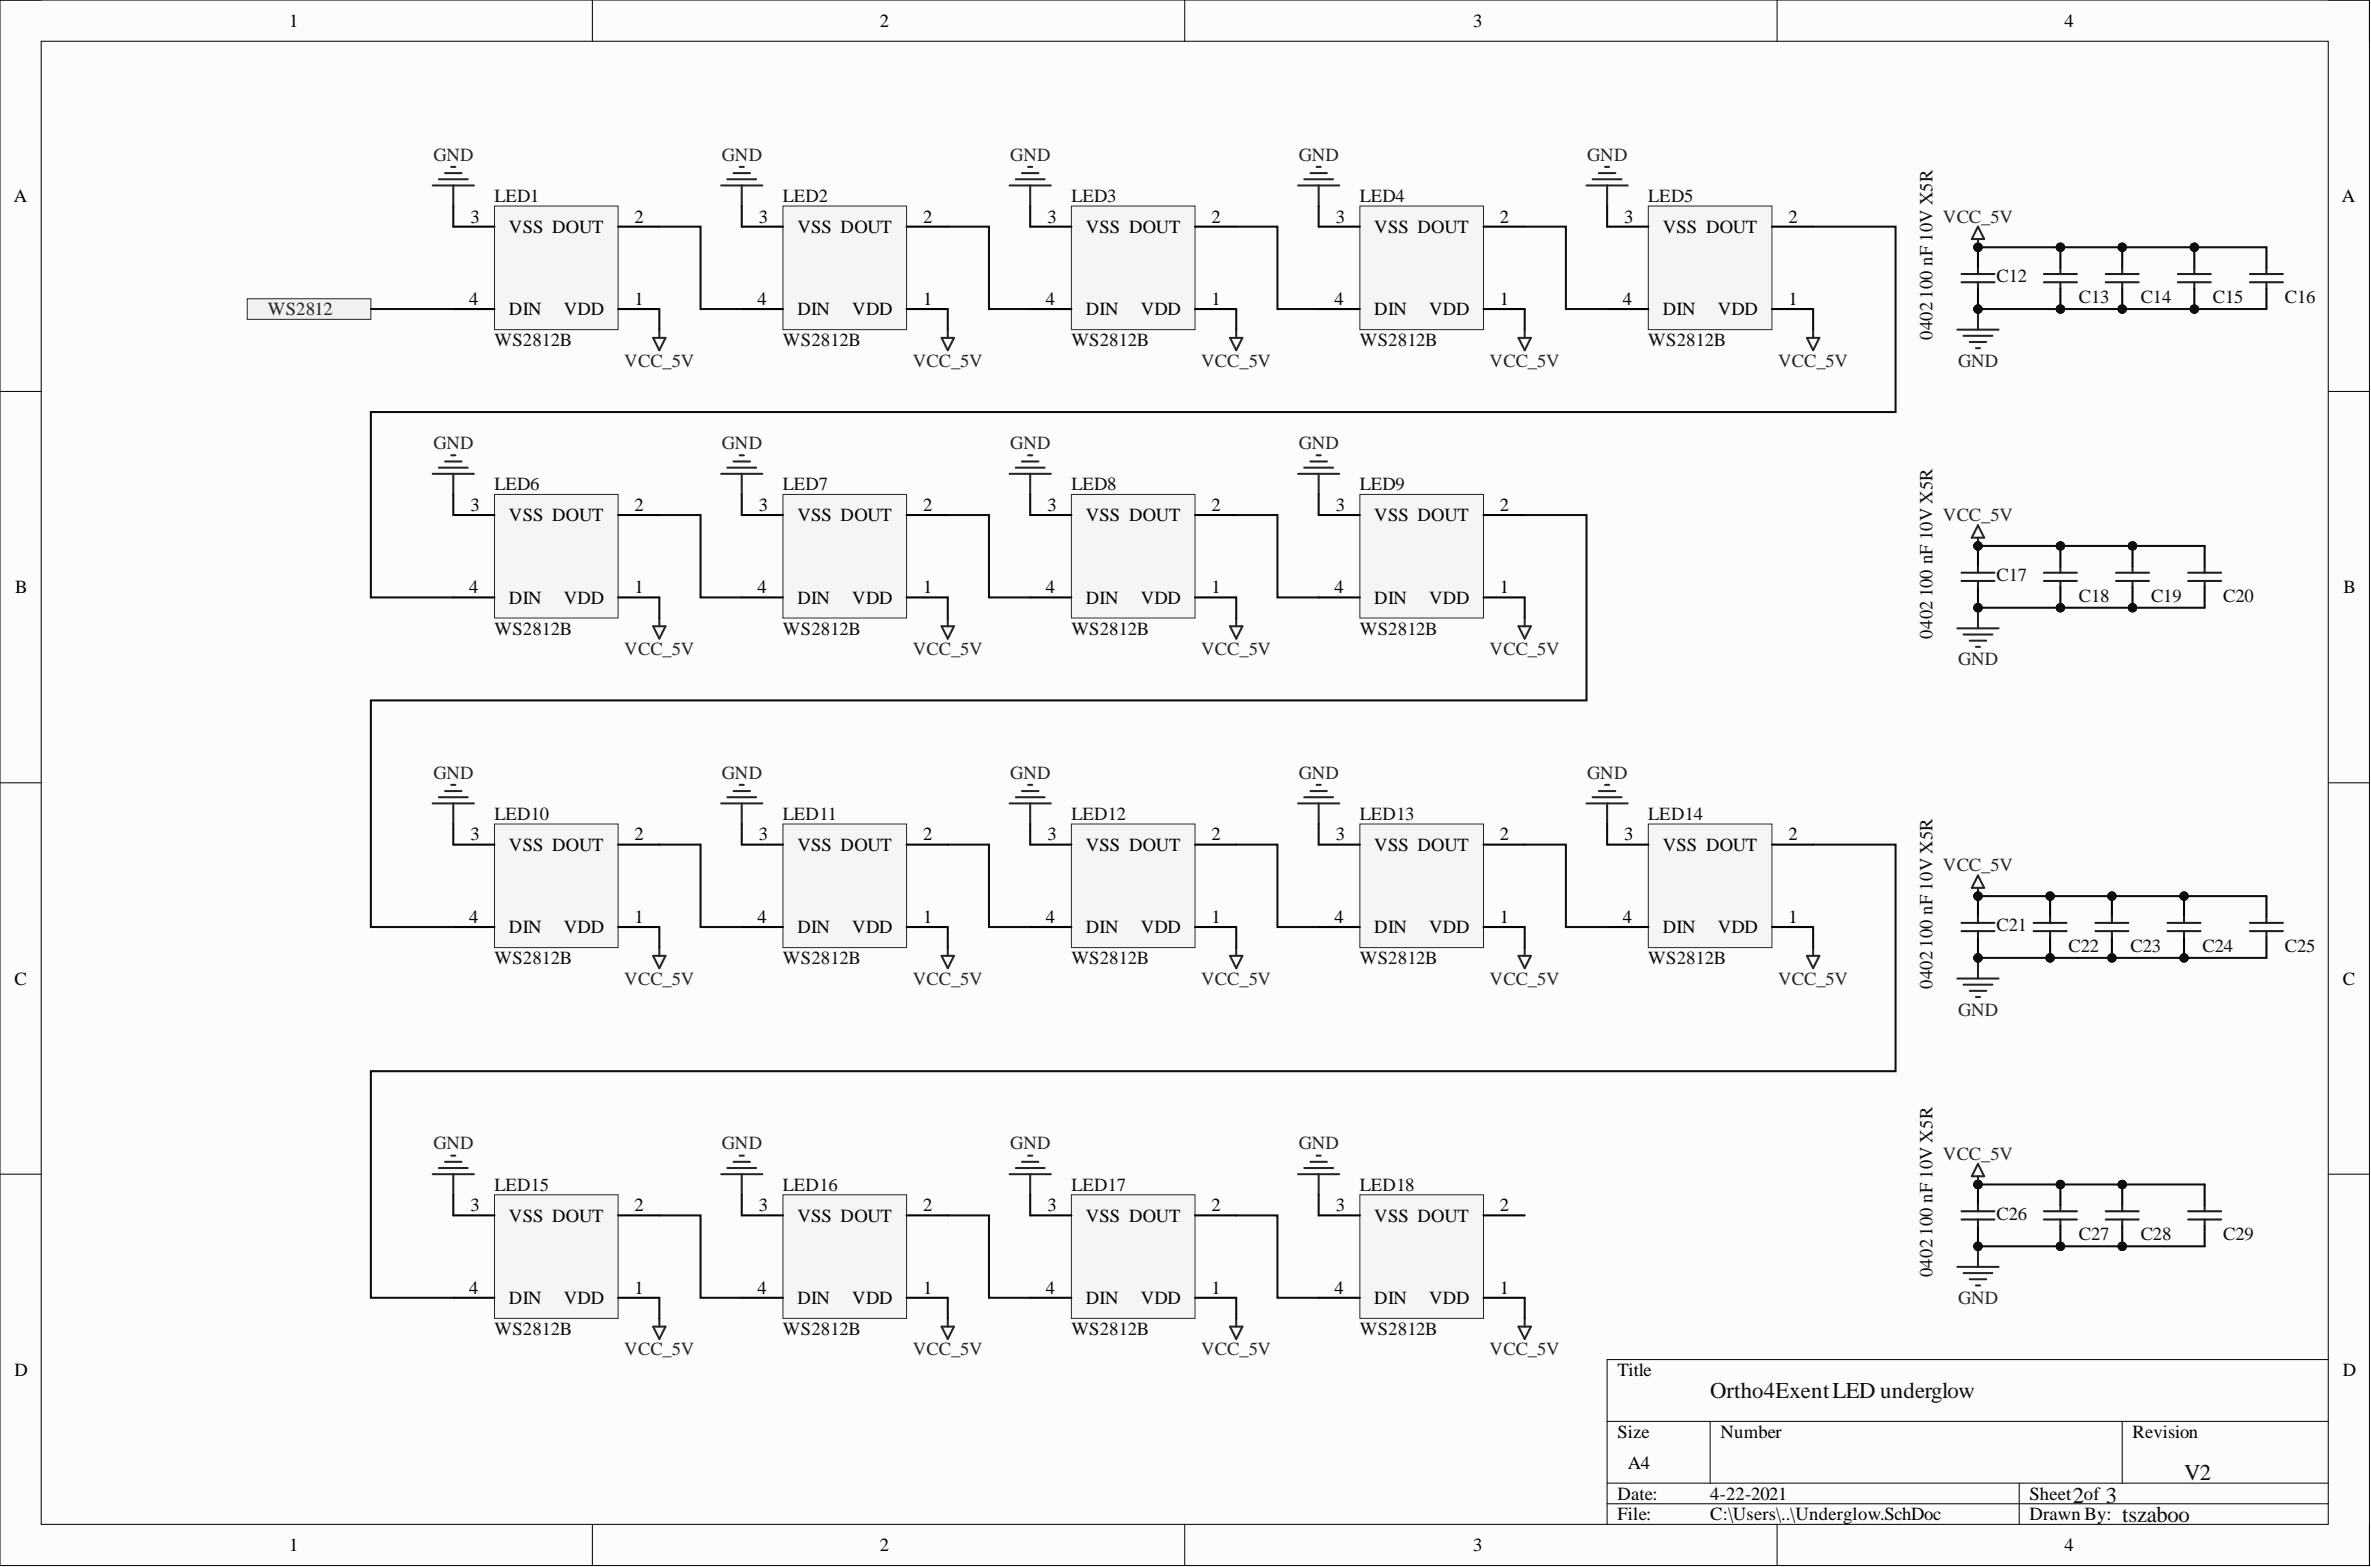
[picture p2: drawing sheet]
<svg xmlns="http://www.w3.org/2000/svg" width="292mm" height="193mm" viewBox="0 0 292 193" stroke-linecap="round" stroke-linejoin="round" font-family="sans-serif">
<defs><g id="words">
<g font-size="2.8" fill="#0e0e0e">
<text x="210.7" y="172.2">Ortho4ExentLED underglow</text>
<text x="255.4" y="185.1">2</text>
<text x="259.4" y="185.1">3</text>
<text x="269.1" y="182.3">V2</text>
<text x="261.4" y="187.4">tszaboo</text>
</g>
<g font-size="2.3">
<text x="35.6" y="3.3">1</text>
<text x="108.4" y="3.3">2</text>
<text x="181.5" y="3.3">3</text>
<text x="254.3" y="3.3">4</text>
<text x="1.7" y="24.9">A</text>
<text x="58" y="27.4">3</text>
<text x="62.7" y="28.7">VSS DOUT</text>
<text x="78.2" y="27.4">2</text>
<text x="93.5" y="27.4">3</text>
<text x="98.2" y="28.7">VSS DOUT</text>
<text x="113.7" y="27.4">2</text>
<text x="129" y="27.4">3</text>
<text x="133.8" y="28.7">VSS DOUT</text>
<text x="149.3" y="27.4">2</text>
<text x="164.6" y="27.4">3</text>
<text x="169.3" y="28.7">VSS DOUT</text>
<text x="184.8" y="27.4">2</text>
<text x="200.1" y="27.4">3</text>
<text x="204.8" y="28.7">VSS DOUT</text>
<text x="220.3" y="27.4">2</text>
<text x="288.5" y="24.9">A</text>
<text x="57.8" y="37.6">4</text>
<text x="62.7" y="38.8">DIN</text>
<text x="69.5" y="38.8">VDD</text>
<text x="78.2" y="37.6">1</text>
<text x="93.3" y="37.6">4</text>
<text x="98.2" y="38.8">DIN</text>
<text x="105" y="38.8">VDD</text>
<text x="113.7" y="37.6">1</text>
<text x="128.9" y="37.6">4</text>
<text x="133.8" y="38.8">DIN</text>
<text x="140.5" y="38.8">VDD</text>
<text x="149.3" y="37.6">1</text>
<text x="164.4" y="37.6">4</text>
<text x="169.3" y="38.8">DIN</text>
<text x="176.1" y="38.8">VDD</text>
<text x="184.8" y="37.6">1</text>
<text x="199.9" y="37.6">4</text>
<text x="204.8" y="38.8">DIN</text>
<text x="211.6" y="38.8">VDD</text>
<text x="220.3" y="37.6">1</text>
<text x="58" y="62.9">3</text>
<text x="62.7" y="64.2">VSS DOUT</text>
<text x="78.2" y="62.9">2</text>
<text x="93.5" y="62.9">3</text>
<text x="98.2" y="64.2">VSS DOUT</text>
<text x="113.7" y="62.9">2</text>
<text x="129" y="62.9">3</text>
<text x="133.8" y="64.2">VSS DOUT</text>
<text x="149.3" y="62.9">2</text>
<text x="164.6" y="62.9">3</text>
<text x="169.3" y="64.2">VSS DOUT</text>
<text x="184.8" y="62.9">2</text>
<text x="1.9" y="73.1">B</text>
<text x="57.8" y="73.1">4</text>
<text x="62.7" y="74.3">DIN</text>
<text x="69.5" y="74.3">VDD</text>
<text x="78.2" y="73.1">1</text>
<text x="93.3" y="73.1">4</text>
<text x="98.2" y="74.3">DIN</text>
<text x="105" y="74.3">VDD</text>
<text x="113.7" y="73.1">1</text>
<text x="128.9" y="73.1">4</text>
<text x="133.8" y="74.3">DIN</text>
<text x="140.5" y="74.3">VDD</text>
<text x="149.3" y="73.1">1</text>
<text x="164.4" y="73.1">4</text>
<text x="169.3" y="74.3">DIN</text>
<text x="176.1" y="74.3">VDD</text>
<text x="184.8" y="73.1">1</text>
<text x="288.7" y="73.1">B</text>
<text x="58" y="103.5">3</text>
<text x="62.7" y="104.8">VSS DOUT</text>
<text x="78.2" y="103.5">2</text>
<text x="93.5" y="103.5">3</text>
<text x="98.2" y="104.8">VSS DOUT</text>
<text x="113.7" y="103.5">2</text>
<text x="129" y="103.5">3</text>
<text x="133.8" y="104.8">VSS DOUT</text>
<text x="149.3" y="103.5">2</text>
<text x="164.6" y="103.5">3</text>
<text x="169.3" y="104.8">VSS DOUT</text>
<text x="184.8" y="103.5">2</text>
<text x="200.1" y="103.5">3</text>
<text x="204.8" y="104.8">VSS DOUT</text>
<text x="220.3" y="103.5">2</text>
<text x="57.8" y="113.6">4</text>
<text x="78.2" y="113.6">1</text>
<text x="93.3" y="113.6">4</text>
<text x="113.7" y="113.6">1</text>
<text x="128.9" y="113.6">4</text>
<text x="149.3" y="113.6">1</text>
<text x="164.4" y="113.6">4</text>
<text x="184.8" y="113.6">1</text>
<text x="199.9" y="113.6">4</text>
<text x="220.3" y="113.6">1</text>
<text x="62.7" y="114.9">DIN</text>
<text x="69.5" y="114.9">VDD</text>
<text x="98.2" y="114.9">DIN</text>
<text x="105" y="114.9">VDD</text>
<text x="133.8" y="114.9">DIN</text>
<text x="140.5" y="114.9">VDD</text>
<text x="169.3" y="114.9">DIN</text>
<text x="176.1" y="114.9">VDD</text>
<text x="204.8" y="114.9">DIN</text>
<text x="211.6" y="114.9">VDD</text>
<text x="1.8" y="121.3">C</text>
<text x="288.6" y="121.3">C</text>
<text x="58" y="149.2">3</text>
<text x="78.2" y="149.2">2</text>
<text x="93.5" y="149.2">3</text>
<text x="113.7" y="149.2">2</text>
<text x="129" y="149.2">3</text>
<text x="149.3" y="149.2">2</text>
<text x="164.6" y="149.2">3</text>
<text x="184.8" y="149.2">2</text>
<text x="62.7" y="150.4">VSS DOUT</text>
<text x="98.2" y="150.4">VSS DOUT</text>
<text x="133.8" y="150.4">VSS DOUT</text>
<text x="169.3" y="150.4">VSS DOUT</text>
<text x="57.8" y="159.3">4</text>
<text x="62.7" y="160.6">DIN</text>
<text x="69.5" y="160.6">VDD</text>
<text x="78.2" y="159.3">1</text>
<text x="93.3" y="159.3">4</text>
<text x="98.2" y="160.6">DIN</text>
<text x="105" y="160.6">VDD</text>
<text x="113.7" y="159.3">1</text>
<text x="128.9" y="159.3">4</text>
<text x="133.8" y="160.6">DIN</text>
<text x="140.5" y="160.6">VDD</text>
<text x="149.3" y="159.3">1</text>
<text x="164.4" y="159.3">4</text>
<text x="169.3" y="160.6">DIN</text>
<text x="176.1" y="160.6">VDD</text>
<text x="184.8" y="159.3">1</text>
<text x="1.8" y="169.5">D</text>
<text x="199.3" y="169.5">Title</text>
<text x="288.6" y="169.5">D</text>
<text x="199.3" y="177.1">Size</text>
<text x="212" y="177.1">Number</text>
<text x="262.7" y="177.1">Revision</text>
<text x="199.3" y="184.7">Date:</text>
<text x="200.5" y="180.9">A4</text>
<text x="210.7" y="184.7">4-22-2021</text>
<text x="250" y="184.7">Sheet of</text>
<text x="35.6" y="191">1</text>
<text x="108.4" y="191">2</text>
<text x="181.5" y="191">3</text>
<text x="199.3" y="187.2">File:</text>
<text x="210.7" y="187.2">C:\Users\..\Underglow.SchDoc</text>
<text x="250" y="187.2">Drawn By:</text>
<text x="254.3" y="191">4</text>
</g>
<g font-size="2.3" fill="#262626">
<text x="53.4" y="19.8">GND</text>
<text x="88.9" y="19.8">GND</text>
<text x="124.5" y="19.8">GND</text>
<text x="160" y="19.8">GND</text>
<text x="195.5" y="19.8">GND</text>
<text x="239.4" y="27.4">VCC_5V</text>
<text x="33" y="38.8">WS2812</text>
<text x="76.9" y="45.2">VCC_5V</text>
<text x="112.4" y="45.2">VCC_5V</text>
<text x="148" y="45.2">VCC_5V</text>
<text x="183.5" y="45.2">VCC_5V</text>
<text x="219.1" y="45.2">VCC_5V</text>
<text x="241.2" y="45.2">GND</text>
<text x="53.4" y="55.3">GND</text>
<text x="88.9" y="55.3">GND</text>
<text x="124.5" y="55.3">GND</text>
<text x="160" y="55.3">GND</text>
<text x="239.4" y="64.2">VCC_5V</text>
<text x="76.9" y="80.7">VCC_5V</text>
<text x="112.4" y="80.7">VCC_5V</text>
<text x="148" y="80.7">VCC_5V</text>
<text x="183.5" y="80.7">VCC_5V</text>
<text x="241.2" y="81.9">GND</text>
<text x="53.4" y="95.9">GND</text>
<text x="88.9" y="95.9">GND</text>
<text x="124.5" y="95.9">GND</text>
<text x="160" y="95.9">GND</text>
<text x="195.5" y="95.9">GND</text>
<text x="239.4" y="107.3">VCC_5V</text>
<text x="76.9" y="121.3">VCC_5V</text>
<text x="112.4" y="121.3">VCC_5V</text>
<text x="148" y="121.3">VCC_5V</text>
<text x="183.5" y="121.3">VCC_5V</text>
<text x="219.1" y="121.3">VCC_5V</text>
<text x="241.2" y="125.1">GND</text>
<text x="53.4" y="141.6">GND</text>
<text x="88.9" y="141.6">GND</text>
<text x="124.5" y="141.6">GND</text>
<text x="160" y="141.6">GND</text>
<text x="239.4" y="142.8">VCC_5V</text>
<text x="241.2" y="160.6">GND</text>
<text x="76.9" y="166.9">VCC_5V</text>
<text x="112.4" y="166.9">VCC_5V</text>
<text x="148" y="166.9">VCC_5V</text>
<text x="183.5" y="166.9">VCC_5V</text>
</g>
<g font-size="2.3" fill="#0e0e0e">
<text x="60.9" y="24.9">LED1</text>
<text x="96.5" y="24.9">LED2</text>
<text x="132" y="24.9">LED3</text>
<text x="167.5" y="24.9">LED4</text>
<text x="203.1" y="24.9">LED5</text>
<text x="246" y="34.8">C12</text>
<text x="238.1" y="41.9" transform="rotate(-90 238.1 41.9)">0402100 nF 10V X5R</text>
<text x="256.1" y="37.3">C13</text>
<text x="263.7" y="37.3">C14</text>
<text x="272.6" y="37.3">C15</text>
<text x="281.5" y="37.3">C16</text>
<text x="60.9" y="42.6">WS2812B</text>
<text x="96.5" y="42.6">WS2812B</text>
<text x="132" y="42.6">WS2812B</text>
<text x="167.5" y="42.6">WS2812B</text>
<text x="203.1" y="42.6">WS2812B</text>
<text x="60.9" y="60.4">LED6</text>
<text x="96.5" y="60.4">LED7</text>
<text x="132" y="60.4">LED8</text>
<text x="167.5" y="60.4">LED9</text>
<text x="246" y="71.5">C17</text>
<text x="256.1" y="74.1">C18</text>
<text x="265" y="74.1">C19</text>
<text x="273.9" y="74.1">C20</text>
<text x="60.9" y="78.1">WS2812B</text>
<text x="96.5" y="78.1">WS2812B</text>
<text x="132" y="78.1">WS2812B</text>
<text x="167.5" y="78.1">WS2812B</text>
<text x="238.1" y="78.6" transform="rotate(-90 238.1 78.6)">0402100 nF 10V X5R</text>
<text x="60.9" y="101">LED10</text>
<text x="96.5" y="101">LED11</text>
<text x="132" y="101">LED12</text>
<text x="167.5" y="101">LED13</text>
<text x="203.1" y="101">LED14</text>
<text x="60.9" y="118.7">WS2812B</text>
<text x="96.5" y="118.7">WS2812B</text>
<text x="132" y="118.7">WS2812B</text>
<text x="167.5" y="118.7">WS2812B</text>
<text x="203.1" y="118.7">WS2812B</text>
<text x="246" y="114.7">C21</text>
<text x="254.8" y="117.2">C22</text>
<text x="262.5" y="117.2">C23</text>
<text x="271.3" y="117.2">C24</text>
<text x="281.5" y="117.2">C25</text>
<text x="238.1" y="121.8" transform="rotate(-90 238.1 121.8)">0402100 nF 10V X5R</text>
<text x="60.9" y="146.6">LED15</text>
<text x="96.5" y="146.6">LED16</text>
<text x="132" y="146.6">LED17</text>
<text x="167.5" y="146.6">LED18</text>
<text x="246" y="150.2">C26</text>
<text x="256.1" y="152.7">C27</text>
<text x="263.7" y="152.7">C28</text>
<text x="273.9" y="152.7">C29</text>
<text x="238.1" y="157.3" transform="rotate(-90 238.1 157.3)">0402100 nF 10V X5R</text>
<text x="60.9" y="164.4">WS2812B</text>
<text x="96.5" y="164.4">WS2812B</text>
<text x="132" y="164.4">WS2812B</text>
<text x="167.5" y="164.4">WS2812B</text>
</g>
</g></defs>
<path d="M0 0h291.9v192.8h-291.9z" fill-rule="evenodd" fill="#fcfcfc"/>
<path d="M0 0h291.9v192.8h-291.9z" fill="none" stroke="#000" stroke-width=".12"/>
<path d="M5.1 5.1h281.7v182.6h-281.7z" fill-rule="evenodd" fill="#fcfcfc"/>
<g fill="none" stroke="#000" stroke-width=".12">
<path d="M0 0h5.1M5.1 5.1h281.7v182.6h-281.7zM73 0v5.1M146 0v5.1M218.9 0v5.1M286.8 0h5.1v5.1M0 48.2h5.1M286.8 48.2h5.1M0 96.4h5.1M286.8 96.4h5.1M0 144.6h5.1M286.8 144.6h5.1"/>
<path d="M198 175h88.8M210.7 175v7.6M261.4 175v7.6M286.8 167.4h-88.8v20.3M73 187.7v5.1M146 187.7v5.1M198 182.6h88.8M198 185.2h88.8M218.9 187.7v5.1M248.8 182.6v5.1M291.9 187.7v5.1"/>
</g>
<path d="M60.9 25.4h15.3v15.2h-15.3z" fill-rule="evenodd" fill="#f5f5f5"/>
<path d="M60.9 25.4h15.3v15.2h-15.3z" fill="none" stroke="#262626" stroke-width=".12"/>
<path d="M55.8 38.1h5.1M55.8 27.9h5.1M76.2 38.1h5M76.2 27.9h5" fill="none" stroke="#000" stroke-width=".25"/>
<path d="M53.3 22.8h5.1M54.1 22.1h3.5M54.8 21.3h2.1M55.6 20.6h.5M55.8 22.8v2.6M80.5 41.6h1.5l-.8 1.5zM81.2 40.6v1" fill="none" stroke="#262626" stroke-width=".25"/>
<path d="M30.5 36.8h15.2v2.5h-15.2z" fill-rule="evenodd" fill="#f0f0f0"/>
<path d="M30.5 36.8h15.2v2.5h-15.2z" fill="none" stroke="#262626" stroke-width=".12"/>
<path d="M96.5 25.4h15.2v15.2h-15.2z" fill-rule="evenodd" fill="#f5f5f5"/>
<path d="M96.5 25.4h15.2v15.2h-15.2z" fill="none" stroke="#262626" stroke-width=".12"/>
<path d="M91.4 38.1h5.1M91.4 27.9h5.1M111.7 38.1h5.1M111.7 27.9h5.1" fill="none" stroke="#000" stroke-width=".25"/>
<path d="M88.8 22.8h5.1M89.6 22.1h3.6M90.4 21.3h2M91.1 20.6h.5M91.4 22.8v2.6M116 41.6h1.5l-.7 1.5zM116.8 40.6v1" fill="none" stroke="#262626" stroke-width=".25"/>
<path d="M132 25.4h15.2v15.2h-15.2z" fill-rule="evenodd" fill="#f5f5f5"/>
<path d="M132 25.4h15.2v15.2h-15.2z" fill="none" stroke="#262626" stroke-width=".12"/>
<path d="M126.9 38.1h5.1M126.9 27.9h5.1M147.2 38.1h5.1M147.2 27.9h5.1" fill="none" stroke="#000" stroke-width=".25"/>
<path d="M124.4 22.8h5.1M125.1 22.1h3.6M125.9 21.3h2M126.7 20.6h.5M126.9 22.8v2.6M151.5 41.6h1.6l-.8 1.5zM152.3 40.6v1" fill="none" stroke="#262626" stroke-width=".25"/>
<path d="M167.5 25.4h15.3v15.2h-15.3z" fill-rule="evenodd" fill="#f5f5f5"/>
<path d="M167.5 25.4h15.3v15.2h-15.3z" fill="none" stroke="#262626" stroke-width=".12"/>
<path d="M162.5 38.1h5M162.5 27.9h5M182.8 38.1h5M182.8 27.9h5" fill="none" stroke="#000" stroke-width=".25"/>
<path d="M159.9 22.8h5.1M160.7 22.1h3.5M161.4 21.3h2.1M162.2 20.6h.5M162.5 22.8v2.6M187.1 41.6h1.5l-.8 1.5zM187.8 40.6v1" fill="none" stroke="#262626" stroke-width=".25"/>
<path d="M60.9 60.9h15.3v15.2h-15.3z" fill-rule="evenodd" fill="#f5f5f5"/>
<path d="M60.9 60.9h15.3v15.2h-15.3z" fill="none" stroke="#262626" stroke-width=".12"/>
<path d="M55.8 73.6h5.1M55.8 63.4h5.1M76.2 73.6h5M76.2 63.4h5" fill="none" stroke="#000" stroke-width=".25"/>
<path d="M53.3 58.4h5.1M54.1 57.6h3.5M54.8 56.8h2.1M55.6 56.1h.5M55.8 58.4v2.5M80.5 77.1h1.5l-.8 1.5zM81.2 76.1v1" fill="none" stroke="#262626" stroke-width=".25"/>
<path d="M96.5 60.9h15.2v15.2h-15.2z" fill-rule="evenodd" fill="#f5f5f5"/>
<path d="M96.5 60.9h15.2v15.2h-15.2z" fill="none" stroke="#262626" stroke-width=".12"/>
<path d="M91.4 73.6h5.1M91.4 63.4h5.1M111.7 73.6h5.1M111.7 63.4h5.1" fill="none" stroke="#000" stroke-width=".25"/>
<path d="M88.8 58.4h5.1M89.6 57.6h3.6M90.4 56.8h2M91.1 56.1h.5M91.4 58.4v2.5M116 77.1h1.5l-.7 1.5zM116.8 76.1v1" fill="none" stroke="#262626" stroke-width=".25"/>
<path d="M132 60.9h15.2v15.2h-15.2z" fill-rule="evenodd" fill="#f5f5f5"/>
<path d="M132 60.9h15.2v15.2h-15.2z" fill="none" stroke="#262626" stroke-width=".12"/>
<path d="M126.9 73.6h5.1M126.9 63.4h5.1M147.2 73.6h5.1M147.2 63.4h5.1" fill="none" stroke="#000" stroke-width=".25"/>
<path d="M124.4 58.4h5.1M125.1 57.6h3.6M125.9 56.8h2M126.7 56.1h.5M126.9 58.4v2.5M151.5 77.1h1.6l-.8 1.5zM152.3 76.1v1" fill="none" stroke="#262626" stroke-width=".25"/>
<path d="M167.5 60.9h15.3v15.2h-15.3z" fill-rule="evenodd" fill="#f5f5f5"/>
<path d="M167.5 60.9h15.3v15.2h-15.3z" fill="none" stroke="#262626" stroke-width=".12"/>
<path d="M162.5 73.6h5M162.5 63.4h5M182.8 73.6h5M182.8 63.4h5" fill="none" stroke="#000" stroke-width=".25"/>
<path d="M159.9 58.4h5.1M160.7 57.6h3.5M161.4 56.8h2.1M162.2 56.1h.5M162.5 58.4v2.5M187.1 77.1h1.5l-.8 1.5zM187.8 76.1v1" fill="none" stroke="#262626" stroke-width=".25"/>
<path d="M60.9 101.5h15.3v15.2h-15.3z" fill-rule="evenodd" fill="#f5f5f5"/>
<path d="M60.9 101.5h15.3v15.2h-15.3z" fill="none" stroke="#262626" stroke-width=".12"/>
<path d="M55.8 114.2h5.1M55.8 104h5.1M76.2 114.2h5M76.2 104h5" fill="none" stroke="#000" stroke-width=".25"/>
<path d="M53.3 98.9h5.1M54.1 98.2h3.5M54.8 97.4h2.1M55.6 96.7h.5M55.8 98.9v2.6M80.5 117.7h1.5l-.8 1.5zM81.2 116.7v1" fill="none" stroke="#262626" stroke-width=".25"/>
<path d="M96.5 101.5h15.2v15.2h-15.2z" fill-rule="evenodd" fill="#f5f5f5"/>
<path d="M96.5 101.5h15.2v15.2h-15.2z" fill="none" stroke="#262626" stroke-width=".12"/>
<path d="M91.4 114.2h5.1M91.4 104h5.1M111.7 114.2h5.1M111.7 104h5.1" fill="none" stroke="#000" stroke-width=".25"/>
<path d="M88.8 98.9h5.1M89.6 98.2h3.6M90.4 97.4h2M91.1 96.7h.5M91.4 98.9v2.6M116 117.7h1.5l-.7 1.5zM116.8 116.7v1" fill="none" stroke="#262626" stroke-width=".25"/>
<path d="M132 101.5h15.2v15.2h-15.2z" fill-rule="evenodd" fill="#f5f5f5"/>
<path d="M132 101.5h15.2v15.2h-15.2z" fill="none" stroke="#262626" stroke-width=".12"/>
<path d="M126.9 114.2h5.1M126.9 104h5.1M147.2 114.2h5.1M147.2 104h5.1" fill="none" stroke="#000" stroke-width=".25"/>
<path d="M124.4 98.9h5.1M125.1 98.2h3.6M125.9 97.4h2M126.7 96.7h.5M126.9 98.9v2.6M151.5 117.7h1.6l-.8 1.5zM152.3 116.7v1" fill="none" stroke="#262626" stroke-width=".25"/>
<path d="M167.5 101.5h15.3v15.2h-15.3z" fill-rule="evenodd" fill="#f5f5f5"/>
<path d="M167.5 101.5h15.3v15.2h-15.3z" fill="none" stroke="#262626" stroke-width=".12"/>
<path d="M162.5 114.2h5M162.5 104h5M182.8 114.2h5M182.8 104h5" fill="none" stroke="#000" stroke-width=".25"/>
<path d="M159.9 98.9h5.1M160.7 98.2h3.5M161.4 97.4h2.1M162.2 96.7h.5M162.5 98.9v2.6M187.1 117.7h1.5l-.8 1.5zM187.8 116.7v1" fill="none" stroke="#262626" stroke-width=".25"/>
<path d="M60.9 147.1h15.3v15.3h-15.3z" fill-rule="evenodd" fill="#f5f5f5"/>
<path d="M60.9 147.1h15.3v15.3h-15.3z" fill="none" stroke="#262626" stroke-width=".12"/>
<path d="M55.8 159.8h5.1M55.8 149.7h5.1M76.2 159.8h5M76.2 149.7h5" fill="none" stroke="#000" stroke-width=".25"/>
<path d="M53.3 144.6h5.1M54.1 143.8h3.5M54.8 143.1h2.1M55.6 142.3h.5M55.8 144.6v2.5M80.5 163.4h1.5l-.8 1.5zM81.2 162.4v1" fill="none" stroke="#262626" stroke-width=".25"/>
<path d="M96.5 147.1h15.2v15.3h-15.2z" fill-rule="evenodd" fill="#f5f5f5"/>
<path d="M96.5 147.1h15.2v15.3h-15.2z" fill="none" stroke="#262626" stroke-width=".12"/>
<path d="M91.4 159.8h5.1M91.4 149.7h5.1M111.7 159.8h5.1M111.7 149.7h5.1" fill="none" stroke="#000" stroke-width=".25"/>
<path d="M88.8 144.6h5.1M89.6 143.8h3.6M90.4 143.1h2M91.1 142.3h.5M91.4 144.6v2.5M116 163.4h1.5l-.7 1.5zM116.8 162.4v1" fill="none" stroke="#262626" stroke-width=".25"/>
<path d="M132 147.1h15.2v15.3h-15.2z" fill-rule="evenodd" fill="#f5f5f5"/>
<path d="M132 147.1h15.2v15.3h-15.2z" fill="none" stroke="#262626" stroke-width=".12"/>
<path d="M126.9 159.8h5.1M126.9 149.7h5.1M147.2 159.8h5.1M147.2 149.7h5.1" fill="none" stroke="#000" stroke-width=".25"/>
<path d="M124.4 144.6h5.1M125.1 143.8h3.6M125.9 143.1h2M126.7 142.3h.5M126.9 144.6v2.5M151.5 163.4h1.6l-.8 1.5zM152.3 162.4v1" fill="none" stroke="#262626" stroke-width=".25"/>
<path d="M167.5 147.1h15.3v15.3h-15.3z" fill-rule="evenodd" fill="#f5f5f5"/>
<path d="M167.5 147.1h15.3v15.3h-15.3z" fill="none" stroke="#262626" stroke-width=".12"/>
<path d="M162.5 159.8h5M162.5 149.7h5M182.8 159.8h5M182.8 149.7h5" fill="none" stroke="#000" stroke-width=".25"/>
<path d="M159.9 144.6h5.1M160.7 143.8h3.5M161.4 143.1h2.1M162.2 142.3h.5M162.5 144.6v2.5M187.1 163.4h1.5l-.8 1.5zM187.8 162.4v1" fill="none" stroke="#262626" stroke-width=".25"/>
<path d="M203.1 25.4h15.2v15.2h-15.2z" fill-rule="evenodd" fill="#f5f5f5"/>
<path d="M203.1 25.4h15.2v15.2h-15.2z" fill="none" stroke="#262626" stroke-width=".12"/>
<path d="M198 38.1h5.1M198 27.9h5.1M218.3 38.1h5.1M218.3 27.9h5.1" fill="none" stroke="#000" stroke-width=".25"/>
<path d="M195.5 22.8h5M196.2 22.1h3.6M197 21.3h2M197.7 20.6h.5M198 22.8v2.6M222.6 41.6h1.5l-.7 1.5zM223.4 40.6v1" fill="none" stroke="#262626" stroke-width=".25"/>
<path d="M203.1 101.5h15.2v15.2h-15.2z" fill-rule="evenodd" fill="#f5f5f5"/>
<path d="M203.1 101.5h15.2v15.2h-15.2z" fill="none" stroke="#262626" stroke-width=".12"/>
<path d="M198 114.2h5.1M198 104h5.1M218.3 114.2h5.1M218.3 104h5.1" fill="none" stroke="#000" stroke-width=".25"/>
<path d="M243.7 27.9l.7 1.5h-1.5zM243.7 29.4v1M195.5 98.9h5M196.2 98.2h3.6M197 97.4h2M197.7 96.7h.5M198 98.9v2.6M222.6 117.7h1.5l-.7 1.5zM223.4 116.7v1" fill="none" stroke="#262626" stroke-width=".25"/>
<circle cx="243.7" cy="30.4" r=".51" fill="#0e0e0e"/>
<circle cx="243.7" cy="30.4" r=".51" fill="none" stroke="#0e0e0e" stroke-width=".12"/>
<path d="M243.7 38.1v2.5M241.1 40.6h5.1M241.9 41.4h3.6M242.7 42.1h2M243.4 42.9h.5" fill="none" stroke="#262626" stroke-width=".25"/>
<circle cx="243.7" cy="38.1" r=".51" fill="#0e0e0e"/>
<circle cx="243.7" cy="38.1" r=".51" fill="none" stroke="#0e0e0e" stroke-width=".12"/>
<path d="M243.7 64.7l.7 1.5h-1.5zM243.7 66.2v1" fill="none" stroke="#262626" stroke-width=".25"/>
<circle cx="243.7" cy="67.2" r=".51" fill="#0e0e0e"/>
<circle cx="243.7" cy="67.2" r=".51" fill="none" stroke="#0e0e0e" stroke-width=".12"/>
<path d="M241.1 77.4h5.1M241.9 78.1h3.6M242.7 78.9h2M243.4 79.7h.5M243.7 74.8v2.6" fill="none" stroke="#262626" stroke-width=".25"/>
<circle cx="243.7" cy="74.8" r=".51" fill="#0e0e0e"/>
<circle cx="243.7" cy="74.8" r=".51" fill="none" stroke="#0e0e0e" stroke-width=".12"/>
<path d="M243.7 107.8l.7 1.5h-1.5zM243.7 109.3v1.1" fill="none" stroke="#262626" stroke-width=".25"/>
<circle cx="243.7" cy="110.4" r=".51" fill="#0e0e0e"/>
<circle cx="243.7" cy="110.4" r=".51" fill="none" stroke="#0e0e0e" stroke-width=".12"/>
<path d="M243.7 118v2.5M241.1 120.5h5.1M241.9 121.3h3.6M242.7 122h2M243.4 122.8h.5" fill="none" stroke="#262626" stroke-width=".25"/>
<circle cx="243.7" cy="118" r=".51" fill="#0e0e0e"/>
<circle cx="243.7" cy="118" r=".51" fill="none" stroke="#0e0e0e" stroke-width=".12"/>
<path d="M243.7 143.3l.7 1.6h-1.5zM243.7 144.9v1" fill="none" stroke="#262626" stroke-width=".25"/>
<circle cx="243.7" cy="145.9" r=".51" fill="#0e0e0e"/>
<circle cx="243.7" cy="145.9" r=".51" fill="none" stroke="#0e0e0e" stroke-width=".12"/>
<path d="M241.1 156h5.1M241.9 156.8h3.6M242.7 157.5h2M243.4 158.3h.5M243.7 153.5v2.5" fill="none" stroke="#262626" stroke-width=".25"/>
<circle cx="243.7" cy="153.5" r=".51" fill="#0e0e0e"/>
<circle cx="243.7" cy="153.5" r=".51" fill="none" stroke="#0e0e0e" stroke-width=".12"/>
<circle cx="243.7" cy="38.1" r=".51" fill="#0e0e0e"/>
<circle cx="243.7" cy="38.1" r=".51" fill="none" stroke="#0e0e0e" stroke-width=".12"/>
<circle cx="243.7" cy="30.4" r=".51" fill="#0e0e0e"/>
<circle cx="243.7" cy="30.4" r=".51" fill="none" stroke="#0e0e0e" stroke-width=".12"/>
<path d="M243.7 35.5v2.6" fill="none" stroke="#000" stroke-width=".25"/>
<circle cx="243.7" cy="38.1" r=".51" fill="#0e0e0e"/>
<circle cx="243.7" cy="38.1" r=".51" fill="none" stroke="#0e0e0e" stroke-width=".12"/>
<path d="M243.7 30.4v2.6" fill="none" stroke="#000" stroke-width=".25"/>
<circle cx="243.7" cy="30.4" r=".51" fill="#0e0e0e"/>
<circle cx="243.7" cy="30.4" r=".51" fill="none" stroke="#0e0e0e" stroke-width=".12"/>
<path d="M241.7 33.7h4M241.7 34.8h4M243.7 33v.7M243.7 34.8v.7" fill="none" stroke="#1c1c1c" stroke-width=".25"/>
<circle cx="253.8" cy="38.1" r=".51" fill="#0e0e0e"/>
<circle cx="253.8" cy="38.1" r=".51" fill="none" stroke="#0e0e0e" stroke-width=".12"/>
<circle cx="253.8" cy="30.4" r=".51" fill="#0e0e0e"/>
<circle cx="253.8" cy="30.4" r=".51" fill="none" stroke="#0e0e0e" stroke-width=".12"/>
<path d="M253.8 35.5v2.6" fill="none" stroke="#000" stroke-width=".25"/>
<circle cx="253.8" cy="38.1" r=".51" fill="#0e0e0e"/>
<circle cx="253.8" cy="38.1" r=".51" fill="none" stroke="#0e0e0e" stroke-width=".12"/>
<path d="M253.8 30.4v2.6" fill="none" stroke="#000" stroke-width=".25"/>
<circle cx="253.8" cy="30.4" r=".51" fill="#0e0e0e"/>
<circle cx="253.8" cy="30.4" r=".51" fill="none" stroke="#0e0e0e" stroke-width=".12"/>
<path d="M251.8 33.7h4.1M251.8 34.8h4.1M253.8 33v.7M253.8 34.8v.7" fill="none" stroke="#1c1c1c" stroke-width=".25"/>
<circle cx="261.5" cy="38.1" r=".51" fill="#0e0e0e"/>
<circle cx="261.5" cy="38.1" r=".51" fill="none" stroke="#0e0e0e" stroke-width=".12"/>
<circle cx="261.5" cy="30.4" r=".51" fill="#0e0e0e"/>
<circle cx="261.5" cy="30.4" r=".51" fill="none" stroke="#0e0e0e" stroke-width=".12"/>
<path d="M261.4 35.5v2.6" fill="none" stroke="#000" stroke-width=".25"/>
<circle cx="261.5" cy="38.1" r=".51" fill="#0e0e0e"/>
<circle cx="261.5" cy="38.1" r=".51" fill="none" stroke="#0e0e0e" stroke-width=".12"/>
<path d="M261.4 30.4v2.6" fill="none" stroke="#000" stroke-width=".25"/>
<circle cx="261.5" cy="30.4" r=".51" fill="#0e0e0e"/>
<circle cx="261.5" cy="30.4" r=".51" fill="none" stroke="#0e0e0e" stroke-width=".12"/>
<path d="M259.4 33.7h4.1M259.4 34.8h4.1M261.4 33v.7M261.4 34.8v.7" fill="none" stroke="#1c1c1c" stroke-width=".25"/>
<circle cx="270.3" cy="38.1" r=".51" fill="#0e0e0e"/>
<circle cx="270.3" cy="38.1" r=".51" fill="none" stroke="#0e0e0e" stroke-width=".12"/>
<circle cx="270.3" cy="30.4" r=".51" fill="#0e0e0e"/>
<circle cx="270.3" cy="30.4" r=".51" fill="none" stroke="#0e0e0e" stroke-width=".12"/>
<path d="M270.3 35.5v2.6" fill="none" stroke="#000" stroke-width=".25"/>
<circle cx="270.3" cy="38.1" r=".51" fill="#0e0e0e"/>
<circle cx="270.3" cy="38.1" r=".51" fill="none" stroke="#0e0e0e" stroke-width=".12"/>
<path d="M270.3 30.4v2.6" fill="none" stroke="#000" stroke-width=".25"/>
<circle cx="270.3" cy="30.4" r=".51" fill="#0e0e0e"/>
<circle cx="270.3" cy="30.4" r=".51" fill="none" stroke="#0e0e0e" stroke-width=".12"/>
<path d="M268.3 33.7h4.1M268.3 34.8h4.1M270.3 33v.7M270.3 34.8v.7M277.2 33.7h4M277.2 34.8h4M279.2 33v.7M279.2 34.8v.7" fill="none" stroke="#1c1c1c" stroke-width=".25"/>
<path d="M279.2 30.4v2.6M279.2 35.5v2.6" fill="none" stroke="#000" stroke-width=".25"/>
<circle cx="243.7" cy="74.8" r=".51" fill="#0e0e0e"/>
<circle cx="243.7" cy="74.8" r=".51" fill="none" stroke="#0e0e0e" stroke-width=".12"/>
<circle cx="243.7" cy="67.2" r=".51" fill="#0e0e0e"/>
<circle cx="243.7" cy="67.2" r=".51" fill="none" stroke="#0e0e0e" stroke-width=".12"/>
<path d="M243.7 72.3v2.5" fill="none" stroke="#000" stroke-width=".25"/>
<circle cx="243.7" cy="74.8" r=".51" fill="#0e0e0e"/>
<circle cx="243.7" cy="74.8" r=".51" fill="none" stroke="#0e0e0e" stroke-width=".12"/>
<path d="M243.7 67.2v2.6" fill="none" stroke="#000" stroke-width=".25"/>
<circle cx="243.7" cy="67.2" r=".51" fill="#0e0e0e"/>
<circle cx="243.7" cy="67.2" r=".51" fill="none" stroke="#0e0e0e" stroke-width=".12"/>
<path d="M241.7 70.5h4M241.7 71.5h4M243.7 69.8v.7M243.7 71.5v.8" fill="none" stroke="#1c1c1c" stroke-width=".25"/>
<circle cx="253.8" cy="74.8" r=".51" fill="#0e0e0e"/>
<circle cx="253.8" cy="74.8" r=".51" fill="none" stroke="#0e0e0e" stroke-width=".12"/>
<circle cx="253.8" cy="67.2" r=".51" fill="#0e0e0e"/>
<circle cx="253.8" cy="67.2" r=".51" fill="none" stroke="#0e0e0e" stroke-width=".12"/>
<path d="M253.8 72.3v2.5" fill="none" stroke="#000" stroke-width=".25"/>
<circle cx="253.8" cy="74.8" r=".51" fill="#0e0e0e"/>
<circle cx="253.8" cy="74.8" r=".51" fill="none" stroke="#0e0e0e" stroke-width=".12"/>
<path d="M253.8 67.2v2.6" fill="none" stroke="#000" stroke-width=".25"/>
<circle cx="253.8" cy="67.2" r=".51" fill="#0e0e0e"/>
<circle cx="253.8" cy="67.2" r=".51" fill="none" stroke="#0e0e0e" stroke-width=".12"/>
<path d="M251.8 70.5h4.1M251.8 71.5h4.1M253.8 69.8v.7M253.8 71.5v.8" fill="none" stroke="#1c1c1c" stroke-width=".25"/>
<circle cx="262.7" cy="74.8" r=".51" fill="#0e0e0e"/>
<circle cx="262.7" cy="74.8" r=".51" fill="none" stroke="#0e0e0e" stroke-width=".12"/>
<circle cx="262.7" cy="67.2" r=".51" fill="#0e0e0e"/>
<circle cx="262.7" cy="67.2" r=".51" fill="none" stroke="#0e0e0e" stroke-width=".12"/>
<path d="M262.7 72.3v2.5" fill="none" stroke="#000" stroke-width=".25"/>
<circle cx="262.7" cy="74.8" r=".51" fill="#0e0e0e"/>
<circle cx="262.7" cy="74.8" r=".51" fill="none" stroke="#0e0e0e" stroke-width=".12"/>
<path d="M262.7 67.2v2.6" fill="none" stroke="#000" stroke-width=".25"/>
<circle cx="262.7" cy="67.2" r=".51" fill="#0e0e0e"/>
<circle cx="262.7" cy="67.2" r=".51" fill="none" stroke="#0e0e0e" stroke-width=".12"/>
<path d="M260.7 70.5h4M260.7 71.5h4M262.7 69.8v.7M262.7 71.5v.8M269.6 70.5h4M269.6 71.5h4M271.6 69.8v.7M271.6 71.5v.8" fill="none" stroke="#1c1c1c" stroke-width=".25"/>
<path d="M271.6 67.2v2.6M271.6 72.3v2.5" fill="none" stroke="#000" stroke-width=".25"/>
<circle cx="243.7" cy="118" r=".51" fill="#0e0e0e"/>
<circle cx="243.7" cy="118" r=".51" fill="none" stroke="#0e0e0e" stroke-width=".12"/>
<circle cx="243.7" cy="110.4" r=".51" fill="#0e0e0e"/>
<circle cx="243.7" cy="110.4" r=".51" fill="none" stroke="#0e0e0e" stroke-width=".12"/>
<path d="M243.7 115.4v2.6" fill="none" stroke="#000" stroke-width=".25"/>
<circle cx="243.7" cy="118" r=".51" fill="#0e0e0e"/>
<circle cx="243.7" cy="118" r=".51" fill="none" stroke="#0e0e0e" stroke-width=".12"/>
<path d="M243.7 110.4v2.5" fill="none" stroke="#000" stroke-width=".25"/>
<circle cx="243.7" cy="110.4" r=".51" fill="#0e0e0e"/>
<circle cx="243.7" cy="110.4" r=".51" fill="none" stroke="#0e0e0e" stroke-width=".12"/>
<path d="M241.7 113.6h4M241.7 114.7h4M243.7 112.9v.7M243.7 114.7v.7" fill="none" stroke="#1c1c1c" stroke-width=".25"/>
<path d="M223.4 38.1v2.5" fill="none" stroke="#0e0e0e" stroke-width=".25"/>
<circle cx="252.6" cy="118" r=".51" fill="#0e0e0e"/>
<circle cx="252.6" cy="118" r=".51" fill="none" stroke="#0e0e0e" stroke-width=".12"/>
<circle cx="252.6" cy="110.4" r=".51" fill="#0e0e0e"/>
<circle cx="252.6" cy="110.4" r=".51" fill="none" stroke="#0e0e0e" stroke-width=".12"/>
<path d="M252.6 115.4v2.6" fill="none" stroke="#000" stroke-width=".25"/>
<circle cx="252.6" cy="118" r=".51" fill="#0e0e0e"/>
<circle cx="252.6" cy="118" r=".51" fill="none" stroke="#0e0e0e" stroke-width=".12"/>
<path d="M252.6 110.4v2.5" fill="none" stroke="#000" stroke-width=".25"/>
<circle cx="252.6" cy="110.4" r=".51" fill="#0e0e0e"/>
<circle cx="252.6" cy="110.4" r=".51" fill="none" stroke="#0e0e0e" stroke-width=".12"/>
<path d="M250.5 113.6h4.1M250.5 114.7h4.1M252.6 112.9v.7M252.6 114.7v.7" fill="none" stroke="#1c1c1c" stroke-width=".25"/>
<circle cx="260.2" cy="118" r=".51" fill="#0e0e0e"/>
<circle cx="260.2" cy="118" r=".51" fill="none" stroke="#0e0e0e" stroke-width=".12"/>
<circle cx="260.2" cy="110.4" r=".51" fill="#0e0e0e"/>
<circle cx="260.2" cy="110.4" r=".51" fill="none" stroke="#0e0e0e" stroke-width=".12"/>
<path d="M260.2 115.4v2.6" fill="none" stroke="#000" stroke-width=".25"/>
<circle cx="260.2" cy="118" r=".51" fill="#0e0e0e"/>
<circle cx="260.2" cy="118" r=".51" fill="none" stroke="#0e0e0e" stroke-width=".12"/>
<path d="M260.2 110.4v2.5" fill="none" stroke="#000" stroke-width=".25"/>
<circle cx="260.2" cy="110.4" r=".51" fill="#0e0e0e"/>
<circle cx="260.2" cy="110.4" r=".51" fill="none" stroke="#0e0e0e" stroke-width=".12"/>
<path d="M258.1 113.6h4.1M258.1 114.7h4.1M260.2 112.9v.7M260.2 114.7v.7" fill="none" stroke="#1c1c1c" stroke-width=".25"/>
<circle cx="269.1" cy="118" r=".51" fill="#0e0e0e"/>
<circle cx="269.1" cy="118" r=".51" fill="none" stroke="#0e0e0e" stroke-width=".12"/>
<circle cx="269.1" cy="110.4" r=".51" fill="#0e0e0e"/>
<circle cx="269.1" cy="110.4" r=".51" fill="none" stroke="#0e0e0e" stroke-width=".12"/>
<path d="M269.1 115.4v2.6" fill="none" stroke="#000" stroke-width=".25"/>
<circle cx="269.1" cy="118" r=".51" fill="#0e0e0e"/>
<circle cx="269.1" cy="118" r=".51" fill="none" stroke="#0e0e0e" stroke-width=".12"/>
<path d="M269.1 110.4v2.5" fill="none" stroke="#000" stroke-width=".25"/>
<circle cx="269.1" cy="110.4" r=".51" fill="#0e0e0e"/>
<circle cx="269.1" cy="110.4" r=".51" fill="none" stroke="#0e0e0e" stroke-width=".12"/>
<path d="M267 113.6h4.1M267 114.7h4.1M269.1 112.9v.7M269.1 114.7v.7M277.2 113.6h4M277.2 114.7h4M279.2 112.9v.7M279.2 114.7v.7" fill="none" stroke="#1c1c1c" stroke-width=".25"/>
<path d="M279.2 110.4v2.5M279.2 115.4v2.6" fill="none" stroke="#000" stroke-width=".25"/>
<circle cx="243.7" cy="153.5" r=".51" fill="#0e0e0e"/>
<circle cx="243.7" cy="153.5" r=".51" fill="none" stroke="#0e0e0e" stroke-width=".12"/>
<circle cx="243.7" cy="145.9" r=".51" fill="#0e0e0e"/>
<circle cx="243.7" cy="145.9" r=".51" fill="none" stroke="#0e0e0e" stroke-width=".12"/>
<path d="M243.7 150.9v2.6" fill="none" stroke="#000" stroke-width=".25"/>
<circle cx="243.7" cy="153.5" r=".51" fill="#0e0e0e"/>
<circle cx="243.7" cy="153.5" r=".51" fill="none" stroke="#0e0e0e" stroke-width=".12"/>
<path d="M243.7 145.9v2.5" fill="none" stroke="#000" stroke-width=".25"/>
<circle cx="243.7" cy="145.9" r=".51" fill="#0e0e0e"/>
<circle cx="243.7" cy="145.9" r=".51" fill="none" stroke="#0e0e0e" stroke-width=".12"/>
<path d="M241.7 149.2h4M241.7 150.2h4M243.7 148.4v.8M243.7 150.2v.7" fill="none" stroke="#1c1c1c" stroke-width=".25"/>
<circle cx="253.8" cy="153.5" r=".51" fill="#0e0e0e"/>
<circle cx="253.8" cy="153.5" r=".51" fill="none" stroke="#0e0e0e" stroke-width=".12"/>
<circle cx="253.8" cy="145.9" r=".51" fill="#0e0e0e"/>
<circle cx="253.8" cy="145.9" r=".51" fill="none" stroke="#0e0e0e" stroke-width=".12"/>
<path d="M253.8 150.9v2.6" fill="none" stroke="#000" stroke-width=".25"/>
<circle cx="253.8" cy="153.5" r=".51" fill="#0e0e0e"/>
<circle cx="253.8" cy="153.5" r=".51" fill="none" stroke="#0e0e0e" stroke-width=".12"/>
<path d="M253.8 145.9v2.5" fill="none" stroke="#000" stroke-width=".25"/>
<circle cx="253.8" cy="145.9" r=".51" fill="#0e0e0e"/>
<circle cx="253.8" cy="145.9" r=".51" fill="none" stroke="#0e0e0e" stroke-width=".12"/>
<path d="M251.8 149.2h4.1M251.8 150.2h4.1M253.8 148.4v.8M253.8 150.2v.7" fill="none" stroke="#1c1c1c" stroke-width=".25"/>
<g fill="none" stroke="#0e0e0e" stroke-width=".25">
<path d="M45.7 38.1h10.1M81.2 27.9h5.1v10.2h5.1M116.8 27.9h5v10.2h5.1M152.3 27.9h5.1v10.2h5.1M187.8 27.9h5.1v10.2h5.1M223.4 27.9h10.1v22.8h-187.8v22.9h10.1M81.2 63.4h5.1v10.2h5.1M116.8 63.4h5v10.2h5.1M152.3 63.4h5.1v10.2h5.1M187.8 63.4h7.7v22.9h-149.8v27.9h10.1M81.2 104h5.1v10.2h5.1M116.8 104h5v10.2h5.1"/>
<path d="M152.3 104h5.1v10.2h5.1M187.8 104h5.1v10.2h5.1M223.4 104h10.1v27.9h-187.8v27.9h10.1M81.2 149.7h5.1v10.1h5.1M116.8 149.7h5v10.1h5.1M152.3 149.7h5.1v10.1h5.1M243.7 153.5h27.9"/>
</g>
<circle cx="261.5" cy="153.5" r=".51" fill="#0e0e0e"/>
<circle cx="261.5" cy="153.5" r=".51" fill="none" stroke="#0e0e0e" stroke-width=".12"/>
<circle cx="253.8" cy="153.5" r=".51" fill="#0e0e0e"/>
<circle cx="253.8" cy="153.5" r=".51" fill="none" stroke="#0e0e0e" stroke-width=".12"/>
<circle cx="243.7" cy="153.5" r=".51" fill="#0e0e0e"/>
<circle cx="243.7" cy="153.5" r=".51" fill="none" stroke="#0e0e0e" stroke-width=".12"/>
<path d="M243.7 145.9h27.9" fill="none" stroke="#0e0e0e" stroke-width=".25"/>
<circle cx="261.5" cy="145.9" r=".51" fill="#0e0e0e"/>
<circle cx="261.5" cy="145.9" r=".51" fill="none" stroke="#0e0e0e" stroke-width=".12"/>
<circle cx="253.8" cy="145.9" r=".51" fill="#0e0e0e"/>
<circle cx="253.8" cy="145.9" r=".51" fill="none" stroke="#0e0e0e" stroke-width=".12"/>
<circle cx="243.7" cy="145.9" r=".51" fill="#0e0e0e"/>
<circle cx="243.7" cy="145.9" r=".51" fill="none" stroke="#0e0e0e" stroke-width=".12"/>
<path d="M243.7 118h35.5" fill="none" stroke="#0e0e0e" stroke-width=".25"/>
<circle cx="269.1" cy="118" r=".51" fill="#0e0e0e"/>
<circle cx="269.1" cy="118" r=".51" fill="none" stroke="#0e0e0e" stroke-width=".12"/>
<circle cx="260.2" cy="118" r=".51" fill="#0e0e0e"/>
<circle cx="260.2" cy="118" r=".51" fill="none" stroke="#0e0e0e" stroke-width=".12"/>
<circle cx="252.6" cy="118" r=".51" fill="#0e0e0e"/>
<circle cx="252.6" cy="118" r=".51" fill="none" stroke="#0e0e0e" stroke-width=".12"/>
<circle cx="243.7" cy="118" r=".51" fill="#0e0e0e"/>
<circle cx="243.7" cy="118" r=".51" fill="none" stroke="#0e0e0e" stroke-width=".12"/>
<path d="M243.7 110.4h35.5" fill="none" stroke="#0e0e0e" stroke-width=".25"/>
<circle cx="269.1" cy="110.4" r=".51" fill="#0e0e0e"/>
<circle cx="269.1" cy="110.4" r=".51" fill="none" stroke="#0e0e0e" stroke-width=".12"/>
<circle cx="260.2" cy="110.4" r=".51" fill="#0e0e0e"/>
<circle cx="260.2" cy="110.4" r=".51" fill="none" stroke="#0e0e0e" stroke-width=".12"/>
<circle cx="252.6" cy="110.4" r=".51" fill="#0e0e0e"/>
<circle cx="252.6" cy="110.4" r=".51" fill="none" stroke="#0e0e0e" stroke-width=".12"/>
<circle cx="243.7" cy="110.4" r=".51" fill="#0e0e0e"/>
<circle cx="243.7" cy="110.4" r=".51" fill="none" stroke="#0e0e0e" stroke-width=".12"/>
<path d="M243.7 74.8h27.9" fill="none" stroke="#0e0e0e" stroke-width=".25"/>
<circle cx="262.7" cy="74.8" r=".51" fill="#0e0e0e"/>
<circle cx="262.7" cy="74.8" r=".51" fill="none" stroke="#0e0e0e" stroke-width=".12"/>
<circle cx="253.8" cy="74.8" r=".51" fill="#0e0e0e"/>
<circle cx="253.8" cy="74.8" r=".51" fill="none" stroke="#0e0e0e" stroke-width=".12"/>
<circle cx="243.7" cy="74.8" r=".51" fill="#0e0e0e"/>
<circle cx="243.7" cy="74.8" r=".51" fill="none" stroke="#0e0e0e" stroke-width=".12"/>
<path d="M243.7 67.2h27.9" fill="none" stroke="#0e0e0e" stroke-width=".25"/>
<circle cx="262.7" cy="67.2" r=".51" fill="#0e0e0e"/>
<circle cx="262.7" cy="67.2" r=".51" fill="none" stroke="#0e0e0e" stroke-width=".12"/>
<circle cx="253.8" cy="67.2" r=".51" fill="#0e0e0e"/>
<circle cx="253.8" cy="67.2" r=".51" fill="none" stroke="#0e0e0e" stroke-width=".12"/>
<circle cx="243.7" cy="67.2" r=".51" fill="#0e0e0e"/>
<circle cx="243.7" cy="67.2" r=".51" fill="none" stroke="#0e0e0e" stroke-width=".12"/>
<path d="M243.7 38.1h35.5" fill="none" stroke="#0e0e0e" stroke-width=".25"/>
<circle cx="243.7" cy="38.1" r=".51" fill="#0e0e0e"/>
<circle cx="243.7" cy="38.1" r=".51" fill="none" stroke="#0e0e0e" stroke-width=".12"/>
<circle cx="253.8" cy="38.1" r=".51" fill="#0e0e0e"/>
<circle cx="253.8" cy="38.1" r=".51" fill="none" stroke="#0e0e0e" stroke-width=".12"/>
<circle cx="261.5" cy="38.1" r=".51" fill="#0e0e0e"/>
<circle cx="261.5" cy="38.1" r=".51" fill="none" stroke="#0e0e0e" stroke-width=".12"/>
<circle cx="270.3" cy="38.1" r=".51" fill="#0e0e0e"/>
<circle cx="270.3" cy="38.1" r=".51" fill="none" stroke="#0e0e0e" stroke-width=".12"/>
<path d="M243.7 30.4h35.5" fill="none" stroke="#0e0e0e" stroke-width=".25"/>
<circle cx="243.7" cy="30.4" r=".51" fill="#0e0e0e"/>
<circle cx="243.7" cy="30.4" r=".51" fill="none" stroke="#0e0e0e" stroke-width=".12"/>
<circle cx="253.8" cy="30.4" r=".51" fill="#0e0e0e"/>
<circle cx="253.8" cy="30.4" r=".51" fill="none" stroke="#0e0e0e" stroke-width=".12"/>
<circle cx="261.5" cy="30.4" r=".51" fill="#0e0e0e"/>
<circle cx="261.5" cy="30.4" r=".51" fill="none" stroke="#0e0e0e" stroke-width=".12"/>
<circle cx="270.3" cy="30.4" r=".51" fill="#0e0e0e"/>
<circle cx="270.3" cy="30.4" r=".51" fill="none" stroke="#0e0e0e" stroke-width=".12"/>
<g fill="none" stroke="#0e0e0e" stroke-width=".25">
<path d="M55.8 25.4v2.5M81.2 38.1v2.5M91.4 25.4v2.5M116.8 38.1v2.5M126.9 25.4v2.5M152.3 38.1v2.5M162.5 25.4v2.5M187.8 38.1v2.5M198 25.4v2.5M55.8 60.9v2.5M81.2 73.6v2.5M91.4 60.9v2.5"/>
<path d="M116.8 73.6v2.5M126.9 60.9v2.5M152.3 73.6v2.5M162.5 60.9v2.5M187.8 73.6v2.5M55.8 101.5v2.5M81.2 114.2v2.5M91.4 101.5v2.5M116.8 114.2v2.5M126.9 101.5v2.5M152.3 114.2v2.5M162.5 101.5v2.5"/>
<path d="M187.8 114.2v2.5M198 101.5v2.5M223.4 114.2v2.5M55.8 147.1v2.6M81.2 159.8v2.6M91.4 147.1v2.6M116.8 159.8v2.6M126.9 147.1v2.6M152.3 159.8v2.6M162.5 147.1v2.6M187.8 159.8v2.6"/>
</g>
<circle cx="261.5" cy="153.5" r=".51" fill="#0e0e0e"/>
<circle cx="261.5" cy="153.5" r=".51" fill="none" stroke="#0e0e0e" stroke-width=".12"/>
<circle cx="261.5" cy="145.9" r=".51" fill="#0e0e0e"/>
<circle cx="261.5" cy="145.9" r=".51" fill="none" stroke="#0e0e0e" stroke-width=".12"/>
<path d="M261.4 150.9v2.6" fill="none" stroke="#000" stroke-width=".25"/>
<circle cx="261.5" cy="153.5" r=".51" fill="#0e0e0e"/>
<circle cx="261.5" cy="153.5" r=".51" fill="none" stroke="#0e0e0e" stroke-width=".12"/>
<path d="M261.4 145.9v2.5" fill="none" stroke="#000" stroke-width=".25"/>
<circle cx="261.5" cy="145.9" r=".51" fill="#0e0e0e"/>
<circle cx="261.5" cy="145.9" r=".51" fill="none" stroke="#0e0e0e" stroke-width=".12"/>
<path d="M259.4 149.2h4.1M259.4 150.2h4.1M261.4 148.4v.8M261.4 150.2v.7M269.6 149.2h4M269.6 150.2h4M271.6 148.4v.8M271.6 150.2v.7" fill="none" stroke="#1c1c1c" stroke-width=".25"/>
<path d="M271.6 145.9v2.5M271.6 150.9v2.6" fill="none" stroke="#000" stroke-width=".25"/>
<use href="#words"/>
</svg>
